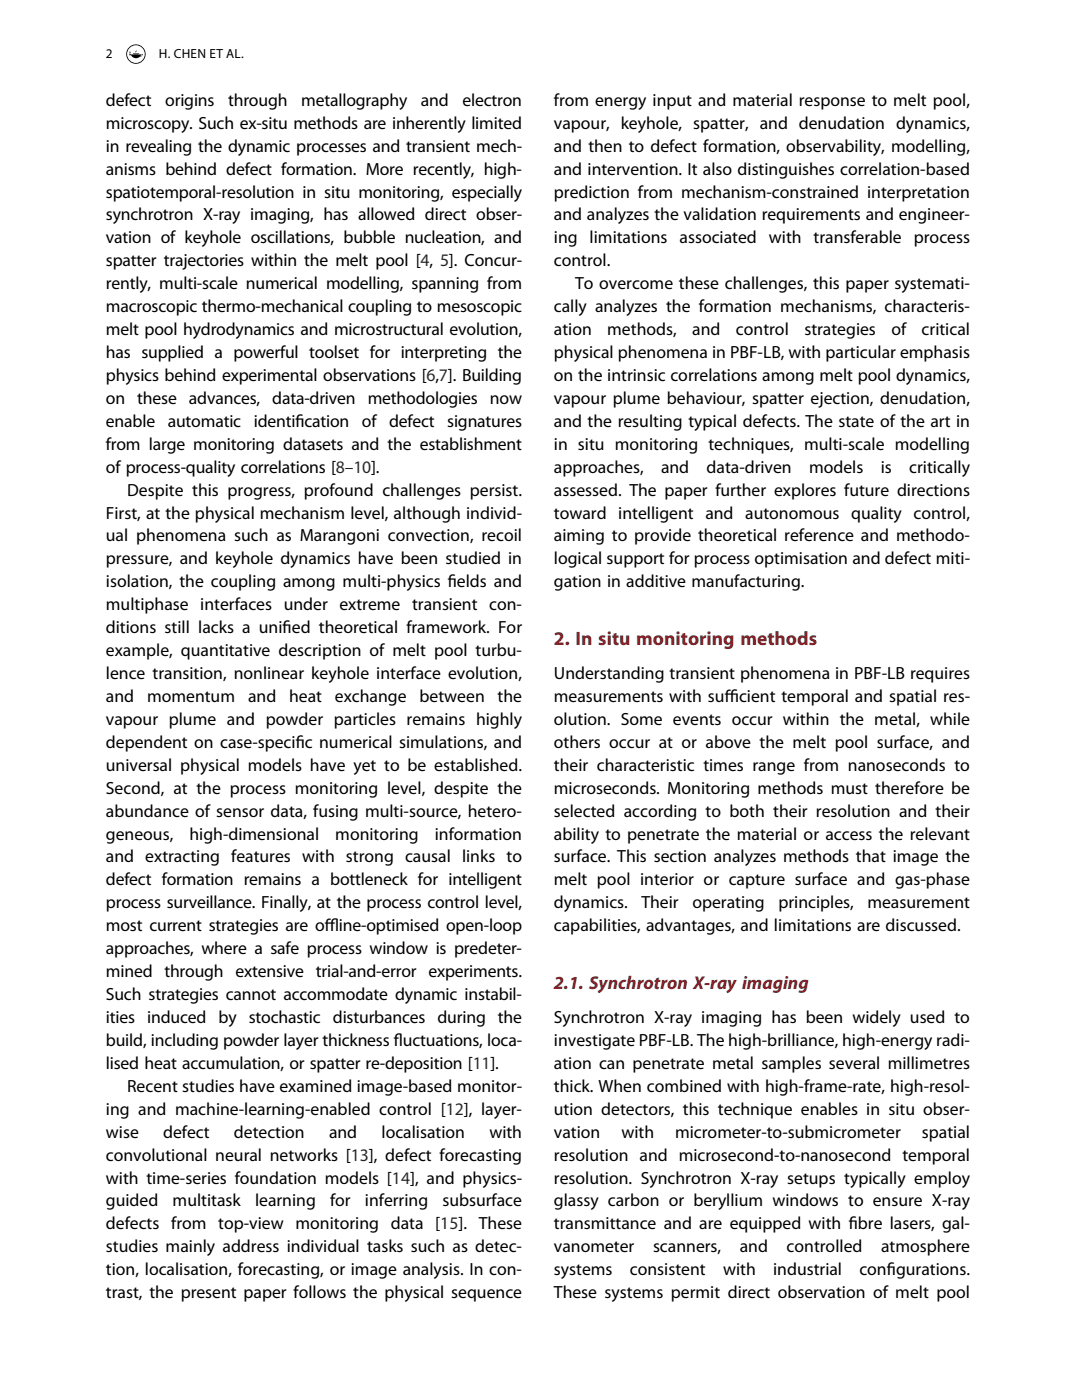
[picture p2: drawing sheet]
<svg xmlns="http://www.w3.org/2000/svg" width="215mm" height="280mm" viewBox="0 0 215 280" stroke-linecap="round" stroke-linejoin="round" font-family="sans-serif">
<defs><g id="words">
<text font-size="3.9" fill="#831f26" x="110.7" y="128.9">2. In situ monitoring methods</text>
<text font-size="3.7" fill="#831f26" x="110.7" y="197.7">2.1. Synchrotron X-ray imaging</text>
<g font-size="3.5">
<text x="21.2" y="21.2">defect</text>
<text x="33" y="21.2">origins</text>
<text x="45.6" y="21.2">through</text>
<text x="60.2" y="21.2">metallography</text>
<text x="84.1" y="21.2">and</text>
<text x="92.4" y="21.2">electron</text>
<text x="110.7" y="21.2">from energy input and material response to melt pool,</text>
<text x="21.2" y="25.8">microscopy. Such ex-situ methods are inherently limited</text>
<text x="110.7" y="25.8">vapour, keyhole, spatter, and denudation dynamics,</text>
<text x="21.2" y="30.3">in revealing the dynamic processes and transient mech-</text>
<text x="21.2" y="34.9">anisms behind defect formation. More recently, high-</text>
<text x="110.7" y="30.3">and then to defect formation, observability, modelling,</text>
<text x="110.7" y="34.9">and intervention. It also distinguishes correlation-based</text>
<text x="21.2" y="39.5">spatiotemporal-resolution in situ monitoring, especially</text>
<text x="110.7" y="39.5">prediction from mechanism-constrained interpretation</text>
<text x="21.2" y="44.1">synchrotron X-ray imaging, has allowed direct obser-</text>
<text x="110.7" y="44.1">and analyzes the validation requirements and engineer-</text>
<text x="21.2" y="48.7">vation of keyhole oscillations, bubble nucleation, and</text>
<text x="21.2" y="53.3">spatter trajectories within the melt pool [4, 5]. Concur-</text>
<text x="110.7" y="48.7">ing limitations associated with transferable process</text>
<text x="110.7" y="53.3">control.</text>
<text x="21.2" y="57.9">rently, multi-scale numerical modelling, spanning from</text>
<text x="114.9" y="57.9">To overcome these challenges, this paper systemati-</text>
<text x="21.2" y="62.4">macroscopic thermo-mechanical coupling to mesoscopic</text>
<text x="110.7" y="62.4">cally analyzes the formation mechanisms, characteris-</text>
<text x="21.2" y="67">melt pool hydrodynamics and microstructural evolution,</text>
<text x="21.2" y="71.6">has supplied a powerful toolset for interpreting the</text>
<text x="110.7" y="67">ation</text>
<text x="110.7" y="71.6">physical phenomena in PBF-LB, with particular emphasis</text>
<text x="121.3" y="67">methods,</text>
<text x="138.3" y="67">and</text>
<text x="147.1" y="67">control</text>
<text x="160.7" y="67">strategies</text>
<text x="178.1" y="67">of</text>
<text x="184.2" y="67">critical</text>
<text x="21.2" y="76.2">physics behind experimental observations [6,7]. Building</text>
<text x="110.7" y="76.2">on the intrinsic correlations among melt pool dynamics,</text>
<text x="21.2" y="80.8">on these advances, data-driven methodologies now</text>
<text x="110.7" y="80.8">vapour plume behaviour, spatter ejection, denudation,</text>
<text x="21.2" y="85.4">enable</text>
<text x="21.2" y="90">from large monitoring datasets and the establishment</text>
<text x="33.5" y="85.4">automatic</text>
<text x="50.7" y="85.4">identif</text>
<text x="59" y="85.4">ication</text>
<text x="72.3" y="85.4">of defect</text>
<text x="89.4" y="85.4">signatures</text>
<text x="110.7" y="85.4">and the resulting typical defects. The state of the art in</text>
<text x="110.7" y="90">in situ monitoring techniques, multi-scale modelling</text>
<text x="21.2" y="94.5">of process-quality correlations [8–10].</text>
<text x="110.7" y="94.5">approaches,</text>
<text x="132.1" y="94.5">and</text>
<text x="141.2" y="94.5">data-driven</text>
<text x="161.7" y="94.5">models</text>
<text x="176" y="94.5">is</text>
<text x="181.7" y="94.5">critically</text>
<text x="25.4" y="99.1">Despite this progress, profound challenges persist.</text>
<text x="110.7" y="99.1">assessed. The paper further explores future directions</text>
<text x="21.2" y="103.7">First, at the physical mechanism level, although individ-</text>
<text x="110.7" y="103.7">toward intelligent and autonomous quality control,</text>
<text x="21.2" y="108.3">ual phenomena such as Marangoni convection, recoil</text>
<text x="21.2" y="112.9">pressure, and keyhole dynamics have been studied in</text>
<text x="110.7" y="112.9">logical support for process optimisation and defect miti-</text>
<text x="110.7" y="108.3">aiming to provide theoretical reference and methodo-</text>
<text x="21.2" y="117.5">isolation, the coupling among multi-physics f</text>
<text x="89.5" y="117.5">ields and</text>
<text x="110.7" y="117.5">gation in additive manufacturing.</text>
<text x="21.2" y="122.1">multiphase interfaces under extreme transient con-</text>
<text x="21.2" y="126.6">ditions still lacks a unif</text>
<text x="21.2" y="131.2">example, quantitative description of melt pool turbu-</text>
<text x="56.5" y="126.6">ied theoretical framework. For</text>
<text x="21.2" y="135.8">lence transition, nonlinear keyhole interface evolution,</text>
<text x="110.7" y="135.8">Understanding transient phenomena in PBF-LB requires</text>
<text x="21.2" y="140.4">and</text>
<text x="29.4" y="140.4">momentum</text>
<text x="49.6" y="140.4">and</text>
<text x="57.8" y="140.4">heat</text>
<text x="66.9" y="140.4">exchange</text>
<text x="83.8" y="140.4">between</text>
<text x="99.4" y="140.4">the</text>
<text x="110.7" y="140.4">measurements with suf</text>
<text x="144.8" y="140.4">f</text>
<text x="144.8" y="140.4">icient temporal and spatial res-</text>
<text x="21.2" y="145">vapour plume and powder particles remains highly</text>
<text x="21.2" y="149.6">dependent on case-specif</text>
<text x="59.1" y="149.6">ic numerical simulations, and</text>
<text x="110.7" y="145">olution. Some events occur within the metal, while</text>
<text x="110.7" y="149.6">others occur at or above the melt pool surface, and</text>
<text x="21.2" y="154.2">universal physical models have yet to be established.</text>
<text x="110.7" y="154.2">their characteristic times range from nanoseconds to</text>
<text x="21.2" y="158.7">Second, at the process monitoring level, despite the</text>
<text x="110.7" y="158.8">microseconds. Monitoring methods must therefore be</text>
<text x="21.2" y="163.3">abundance of sensor data, fusing multi-source, hetero-</text>
<text x="21.2" y="167.9">geneous,</text>
<text x="37.9" y="167.9">high-dimensional</text>
<text x="67" y="167.9">monitoring</text>
<text x="86.9" y="167.9">information</text>
<text x="110.7" y="163.3">selected according to both their resolution and their</text>
<text x="110.7" y="167.9">ability to penetrate the material or access the relevant</text>
<text x="21.2" y="172.5">and extracting features with strong causal links to</text>
<text x="110.7" y="172.5">surface. This section analyzes methods that image the</text>
<text x="21.2" y="177.1">defect formation remains a bottleneck for intelligent</text>
<text x="110.7" y="177.1">melt pool interior or capture surface and gas-phase</text>
<text x="21.2" y="181.7">process surveillance. Finally, at the process control level,</text>
<text x="110.7" y="181.7">dynamics.</text>
<text x="128.2" y="181.7">Their</text>
<text x="138.3" y="181.7">operating</text>
<text x="155.5" y="181.7">principles,</text>
<text x="173.3" y="181.7">measurement</text>
<text x="21.2" y="186.3">most current strategies are of</text>
<text x="21.2" y="190.9">approaches, where a safe process window is predeter-</text>
<text x="64.9" y="186.3">f</text>
<text x="64.9" y="186.3">line-optimised open-loop</text>
<text x="110.7" y="186.3">capabilities, advantages, and limitations are discussed.</text>
<text x="21.2" y="195.4">mined through extensive trial-and-error experiments.</text>
<text x="21.2" y="200">Such strategies cannot accommodate dynamic instabil-</text>
<text x="21.2" y="204.6">ities induced by stochastic disturbances during the</text>
<text x="21.2" y="209.2">build, including powder layer thickness f</text>
<text x="78.7" y="209.2">luctuations, loca-</text>
<text x="110.7" y="204.6">Synchrotron X-ray imaging has been widely used to</text>
<text x="110.7" y="209.2">investigate PBF-LB. The high-brilliance, high-energy radi-</text>
<text x="21.2" y="213.8">lised heat accumulation, or spatter re-deposition [11].</text>
<text x="110.7" y="213.8">ation can penetrate metal samples several millimetres</text>
<text x="25.4" y="218.4">Recent studies have examined image-based monitor-</text>
<text x="110.7" y="218.4">thick. When combined with high-frame-rate, high-resol-</text>
<text x="21.2" y="223">ing and machine-learning-enabled control [12], layer-</text>
<text x="21.2" y="227.5">wise</text>
<text x="32.6" y="227.5">defect</text>
<text x="46.7" y="227.5">detection</text>
<text x="65.7" y="227.5">and</text>
<text x="76.2" y="227.5">localisation</text>
<text x="97.8" y="227.5">with</text>
<text x="110.7" y="223">ution detectors, this technique enables in situ obser-</text>
<text x="110.7" y="227.5">vation</text>
<text x="124.2" y="227.5">with</text>
<text x="134.9" y="227.5">micrometer-to-submicrometer</text>
<text x="184.2" y="227.5">spatial</text>
<text x="21.2" y="232.1">convolutional neural networks [13], defect forecasting</text>
<text x="110.7" y="232.1">resolution and microsecond-to-nanosecond temporal</text>
<text x="21.2" y="236.7">with time-series foundation models [14], and physics-</text>
<text x="110.7" y="236.7">resolution. Synchrotron X-ray setups typically employ</text>
<text x="21.2" y="241.3">guided</text>
<text x="21.2" y="245.9">defects from top-view monitoring data [15]. These</text>
<text x="34.5" y="241.3">multitask</text>
<text x="51" y="241.3">learning</text>
<text x="66" y="241.3">for</text>
<text x="72.9" y="241.3">inferring</text>
<text x="88.4" y="241.3">subsurface</text>
<text x="110.7" y="241.3">glassy carbon or beryllium windows to ensure X-ray</text>
<text x="110.7" y="245.9">transmittance and are equipped with f</text>
<text x="169.6" y="245.9">ibre lasers, gal-</text>
<text x="21.2" y="250.5">studies mainly address individual tasks such as detec-</text>
<text x="110.7" y="250.5">vanometer</text>
<text x="130.5" y="250.5">scanners,</text>
<text x="147.8" y="250.5">and</text>
<text x="157.2" y="250.5">controlled</text>
<text x="176" y="250.5">atmosphere</text>
<text x="21.2" y="255.1">tion, localisation, forecasting, or image analysis. In con-</text>
<text x="110.7" y="255.1">systems</text>
<text x="125.9" y="255.1">consistent</text>
<text x="144.5" y="255.1">with</text>
<text x="154.5" y="255.1">industrial</text>
<text x="171.7" y="255.1">conf</text>
<text x="177.2" y="255.1">igurations.</text>
<text x="21.2" y="259.6">trast, the present paper follows the physical sequence</text>
<text x="110.7" y="259.6">These systems permit direct observation of melt pool</text>
</g>
<g font-size="2.6">
<text x="21.2" y="11.6">2</text>
<text x="31.7" y="11.6">H. CHEN ET AL.</text>
</g>
</g></defs>
<g fill="#000">
<path d="M26 10.2v.5l-.1-.1zM26.5 10.6h1.3zM26.6 10.8h1.2zM27.1 10.2l.3-.1-.2 .4-.1-.1z"/>
<path d="M25.4 10.8a1.77 1.77 0 0 1 3.5 0 1.77 1.77 0 0 1-3.5 0zM25.2 10.8a1.95 1.95 0 0 0 3.9 0 1.95 1.95 0 0 0-3.9 0z"/>
<path d="M28.2 11l.3-.1-.5 .4zM25.8 10.9l.1 .1h.3a1.12 1.12 0 0 0 1.8 .3 .67 .67 0 0 0 .6-.5z"/>
</g>
<use href="#words"/>
</svg>
